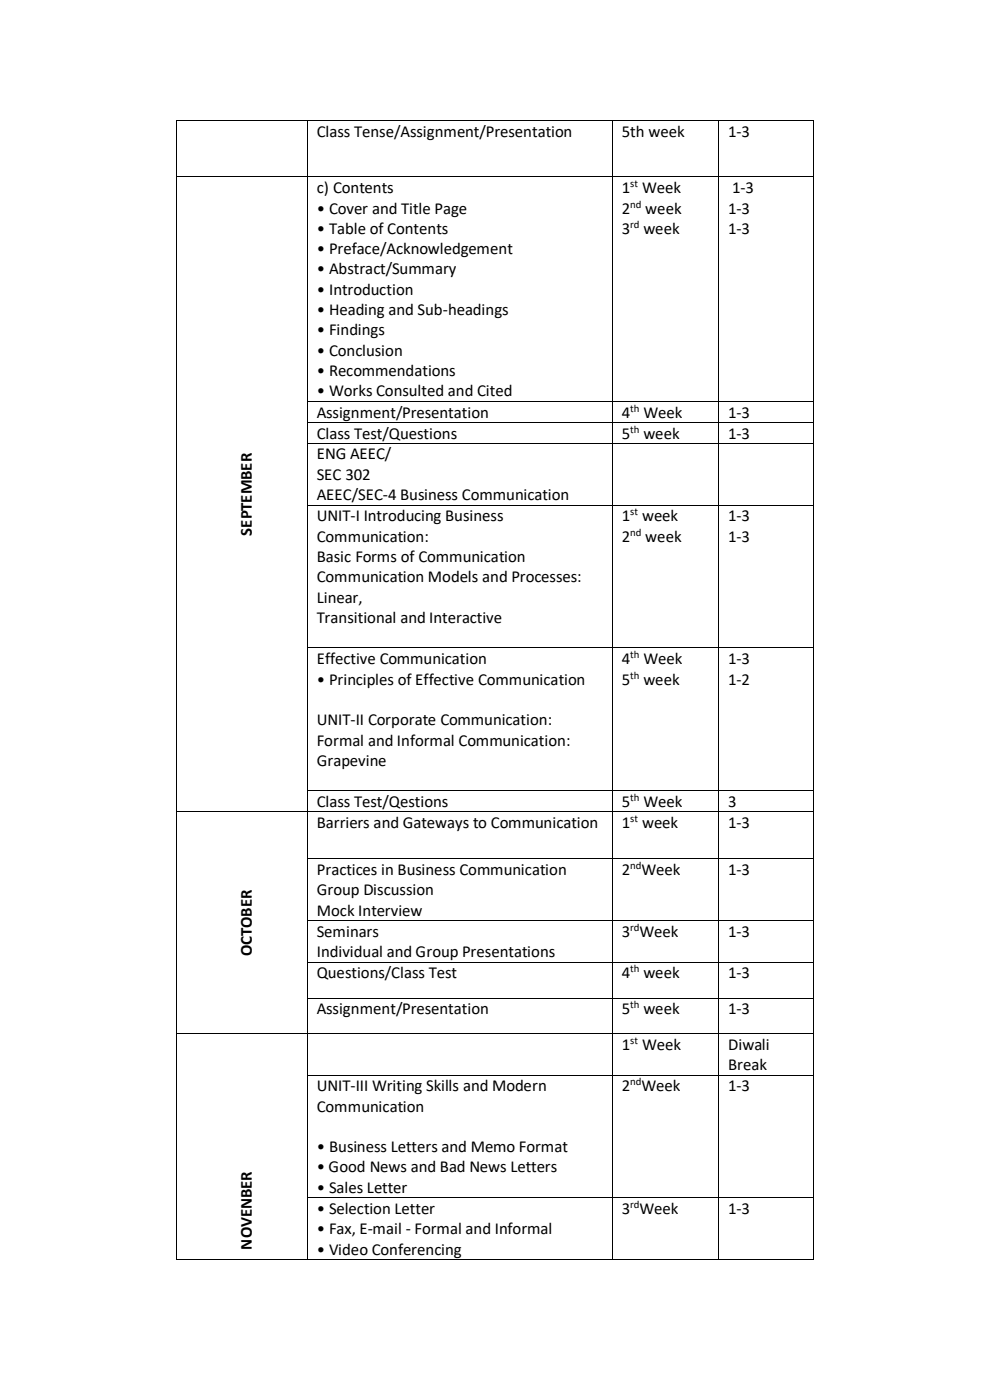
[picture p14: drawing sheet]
<svg xmlns="http://www.w3.org/2000/svg" width="210mm" height="297mm" viewBox="0 0 210 297" stroke-linecap="round" stroke-linejoin="round" font-family="sans-serif">
<defs><g id="words">
<g font-size="3.6">
<text x="67.2" y="29">Class Tense/Assignment/Presentation</text>
<text x="131.9" y="29">5th week</text>
<text x="154.4" y="29">1-3</text>
<text x="67.2" y="41">c) Contents</text>
<text x="131.9" y="41">1</text>
<text x="136.2" y="41">Week</text>
<text x="155.3" y="41">1-3</text>
<text x="67.2" y="45.3">• Cover and Title Page</text>
<text x="131.9" y="45.3">2</text>
<text x="136.9" y="45.3">week</text>
<text x="154.4" y="45.3">1-3</text>
<text x="67.2" y="49.6">• Table of Contents</text>
<text x="67.2" y="54">• Preface/Acknowledgement</text>
<text x="131.9" y="49.6">3</text>
<text x="136.4" y="49.6">week</text>
<text x="154.4" y="49.6">1-3</text>
<text x="67.2" y="58.2">• Abstract/Summary</text>
<text x="67.2" y="62.5">• Introduction</text>
<text x="67.2" y="66.8">• Heading and Sub-headings</text>
<text x="67.2" y="71.1">• Findings</text>
<text x="67.2" y="75.5">• Conclusion</text>
<text x="67.2" y="79.8">• Recommendations</text>
<text x="67.2" y="84.1">• Works Consulted and Cited</text>
<text x="67.2" y="88.6">Assignment/Presentation</text>
<text x="131.9" y="88.6">4</text>
<text x="136.4" y="88.6">Week</text>
<text x="154.4" y="88.6">1-3</text>
<text x="67.2" y="93.1">Class Test/Questions</text>
<text x="131.9" y="93.1">5</text>
<text x="136.4" y="93.1">week</text>
<text x="154.4" y="93.1">1-3</text>
<text x="67.2" y="97.5">ENG AEEC/</text>
<text x="67.2" y="101.8">SEC 302</text>
<text x="67.2" y="106.1">AEEC/SEC-4 Business Communication</text>
<text x="53.4" y="113.7" transform="rotate(-90 53.4 113.7)">SEPTEMBER</text>
<text x="67.2" y="110.6">UNIT-I Introducing Business</text>
<text x="131.9" y="110.6">1</text>
<text x="136.2" y="110.6">week</text>
<text x="154.4" y="110.6">1-3</text>
<text x="67.2" y="114.9">Communication:</text>
<text x="67.2" y="119.2">Basic Forms of Communication</text>
<text x="131.9" y="114.9">2</text>
<text x="136.9" y="114.9">week</text>
<text x="154.4" y="114.9">1-3</text>
<text x="67.2" y="123.6">Communication Models and Processes:</text>
<text x="67.2" y="127.9">Linear,</text>
<text x="67.2" y="132.1">Transitional and Interactive</text>
<text x="67.2" y="140.9">Effective Communication</text>
<text x="131.9" y="140.9">4</text>
<text x="136.4" y="140.9">Week</text>
<text x="154.4" y="140.9">1-3</text>
<text x="67.2" y="145.2">• Principles of Effective Communication</text>
<text x="131.9" y="145.2">5</text>
<text x="136.4" y="145.2">week</text>
<text x="154.4" y="145.2">1-2</text>
<text x="67.2" y="153.9">UNIT-II Corporate Communication:</text>
<text x="67.2" y="158.2">Formal and Informal Communication:</text>
<text x="67.2" y="162.5">Grapevine</text>
<text x="67.2" y="171.2">Class Test/Qestions</text>
<text x="131.9" y="171.2">5</text>
<text x="136.4" y="171.2">Week</text>
<text x="154.4" y="171.2">3</text>
<text x="67.2" y="175.7">Barriers and Gateways to Communication</text>
<text x="131.9" y="175.7">1</text>
<text x="136.2" y="175.7">week</text>
<text x="154.4" y="175.7">1-3</text>
<text x="67.2" y="185.6">Practices in Business Communication</text>
<text x="131.9" y="185.6">2 Week</text>
<text x="154.4" y="185.6">1-3</text>
<text x="67.2" y="190">Group Discussion</text>
<text x="67.2" y="194.3">Mock Interview</text>
<text x="53.4" y="202.8" transform="rotate(-90 53.4 202.8)">OCTOBER</text>
<text x="67.2" y="198.8">Seminars</text>
<text x="67.2" y="203.1">Individual and Group Presentations</text>
<text x="131.9" y="198.8">3 Week</text>
<text x="154.4" y="198.8">1-3</text>
<text x="67.2" y="207.6">Questions/Class Test</text>
<text x="131.9" y="207.6">4</text>
<text x="136.4" y="207.6">week</text>
<text x="154.4" y="207.6">1-3</text>
<text x="67.2" y="215.2">Assignment/Presentation</text>
<text x="131.9" y="215.2">5</text>
<text x="136.4" y="215.2">week</text>
<text x="154.4" y="215.2">1-3</text>
<text x="131.9" y="222.7">1</text>
<text x="136.2" y="222.7">Week</text>
<text x="154.4" y="222.7">Diwali</text>
<text x="154.4" y="227.1">Break</text>
<text x="67.2" y="231.5">UNIT-III Writing Skills and Modern</text>
<text x="131.9" y="231.5">2 Week</text>
<text x="154.4" y="231.5">1-3</text>
<text x="67.2" y="235.9">Communication</text>
<text x="67.2" y="244.4">• Business Letters and Memo Format</text>
<text x="67.2" y="248.7">• Good News and Bad News Letters</text>
<text x="67.2" y="253.1">• Sales Letter</text>
<text x="67.2" y="257.5">• Selection Letter</text>
<text x="131.9" y="257.5">3 Week</text>
<text x="154.4" y="257.5">1-3</text>
<text x="67.2" y="261.9">• Fax, E-mail - Formal and Informal</text>
<text x="53.4" y="265.1" transform="rotate(-90 53.4 265.1)">NOVENBER</text>
<text x="67.2" y="266.2">• Video Conferencing</text>
</g>
<g font-size="2.3">
<text x="133.7" y="39.7">st</text>
<text x="133.7" y="44">nd</text>
<text x="133.7" y="48.4">rd</text>
<text x="133.7" y="87.3">th</text>
<text x="133.7" y="91.8">th</text>
<text x="133.7" y="109.3">st</text>
<text x="133.7" y="113.7">nd</text>
<text x="133.7" y="139.7">th</text>
<text x="133.7" y="144">th</text>
<text x="133.7" y="170">th</text>
<text x="133.7" y="174.5">st</text>
<text x="133.7" y="184.4">nd</text>
<text x="133.7" y="197.5">rd</text>
<text x="133.7" y="206.3">th</text>
<text x="133.7" y="213.9">th</text>
<text x="133.7" y="221.5">st</text>
<text x="133.7" y="230.3">nd</text>
<text x="133.7" y="256.3">rd</text>
</g>
</g></defs>
<g fill="#000">
<path d="M37.4 25.4h.1v.2h-.1z" fill-rule="evenodd"/>
<path d="M37.4 25.4h.1v.2h-.1z" fill-rule="evenodd"/>
<path d="M37.4 37.4h.1v.2h-.1z" fill-rule="evenodd"/>
<path d="M65.1 25.4h.2v.2h-.2z" fill-rule="evenodd"/>
<path d="M65.1 37.4h.2v.2h-.2z" fill-rule="evenodd"/>
<path d="M129.8 25.4h.2v.2h-.2z" fill-rule="evenodd"/>
<path d="M129.8 37.4h.2v.2h-.2z" fill-rule="evenodd"/>
<path d="M152.4 25.4h.1v.2h-.1z" fill-rule="evenodd"/>
<path d="M152.4 37.4h.1v.2h-.1z" fill-rule="evenodd"/>
<path d="M172.4 25.4h.2v.2h-.2z" fill-rule="evenodd"/>
<path d="M172.4 25.4h.2v.2h-.2z" fill-rule="evenodd"/>
<path d="M172.4 37.4h.2v.2h-.2z" fill-rule="evenodd"/>
<path d="M37.4 85h.1v.2h-.1z" fill-rule="evenodd"/>
<path d="M37.4 89.5h.1v.2h-.1z" fill-rule="evenodd"/>
<path d="M37.4 94h.1v.2h-.1z" fill-rule="evenodd"/>
<path d="M65.1 85h.2v.2h-.2z" fill-rule="evenodd"/>
<path d="M65.1 89.5h.2v.2h-.2z" fill-rule="evenodd"/>
<path d="M65.1 94h.2v.2h-.2z" fill-rule="evenodd"/>
<path d="M129.8 85h.2v.2h-.2z" fill-rule="evenodd"/>
<path d="M129.8 89.5h.2v.2h-.2z" fill-rule="evenodd"/>
<path d="M129.8 94h.2v.2h-.2z" fill-rule="evenodd"/>
<path d="M152.4 85h.1v.2h-.1z" fill-rule="evenodd"/>
<path d="M152.4 89.5h.1v.2h-.1z" fill-rule="evenodd"/>
<path d="M152.4 94h.1v.2h-.1z" fill-rule="evenodd"/>
<path d="M172.4 85h.2v.2h-.2z" fill-rule="evenodd"/>
<path d="M172.4 89.5h.2v.2h-.2z" fill-rule="evenodd"/>
<path d="M172.4 94h.2v.2h-.2z" fill-rule="evenodd"/>
<path d="M37.4 107.1h.1v.1h-.1z" fill-rule="evenodd"/>
<path d="M65.1 107.1h.2v.1h-.2z" fill-rule="evenodd"/>
<path d="M129.8 107.1h.2v.1h-.2z" fill-rule="evenodd"/>
<path d="M152.4 107.1h.1v.1h-.1z" fill-rule="evenodd"/>
<path d="M172.4 107.1h.2v.1h-.2z" fill-rule="evenodd"/>
<path d="M37.4 137.4h.1v.1h-.1z" fill-rule="evenodd"/>
<path d="M65.1 137.4h.2v.1h-.2z" fill-rule="evenodd"/>
<path d="M129.8 137.4h.2v.1h-.2z" fill-rule="evenodd"/>
<path d="M152.4 137.4h.1v.1h-.1z" fill-rule="evenodd"/>
<path d="M172.4 137.4h.2v.1h-.2z" fill-rule="evenodd"/>
<path d="M37.4 167.7h.1v.2h-.1z" fill-rule="evenodd"/>
<path d="M37.4 172.2h.1v.1h-.1z" fill-rule="evenodd"/>
<path d="M65.1 167.7h.2v.2h-.2z" fill-rule="evenodd"/>
<path d="M65.1 172.2h.2v.1h-.2z" fill-rule="evenodd"/>
<path d="M129.8 167.7h.2v.2h-.2z" fill-rule="evenodd"/>
<path d="M129.8 172.2h.2v.1h-.2z" fill-rule="evenodd"/>
<path d="M152.4 167.7h.1v.2h-.1z" fill-rule="evenodd"/>
<path d="M152.4 172.2h.1v.1h-.1z" fill-rule="evenodd"/>
<path d="M172.4 167.7h.2v.2h-.2z" fill-rule="evenodd"/>
<path d="M172.4 172.2h.2v.1h-.2z" fill-rule="evenodd"/>
<path d="M37.4 182.1h.1v.2h-.1z" fill-rule="evenodd"/>
<path d="M37.4 195.2h.1v.2h-.1z" fill-rule="evenodd"/>
<path d="M65.1 182.1h.2v.2h-.2z" fill-rule="evenodd"/>
<path d="M65.1 195.2h.2v.2h-.2z" fill-rule="evenodd"/>
<path d="M129.8 182.1h.2v.2h-.2z" fill-rule="evenodd"/>
<path d="M129.8 195.2h.2v.2h-.2z" fill-rule="evenodd"/>
<path d="M152.4 182.1h.1v.2h-.1z" fill-rule="evenodd"/>
<path d="M152.4 195.2h.1v.2h-.1z" fill-rule="evenodd"/>
<path d="M172.4 182.1h.2v.2h-.2z" fill-rule="evenodd"/>
<path d="M172.4 195.2h.2v.2h-.2z" fill-rule="evenodd"/>
<path d="M37.4 204h.1v.2h-.1z" fill-rule="evenodd"/>
<path d="M37.4 211.6h.1v.2h-.1z" fill-rule="evenodd"/>
<path d="M37.4 219.2h.1v.1h-.1z" fill-rule="evenodd"/>
<path d="M65.1 204h.2v.2h-.2z" fill-rule="evenodd"/>
<path d="M65.1 211.6h.2v.2h-.2z" fill-rule="evenodd"/>
<path d="M65.1 219.2h.2v.1h-.2z" fill-rule="evenodd"/>
<path d="M129.8 204h.2v.2h-.2z" fill-rule="evenodd"/>
<path d="M129.8 211.6h.2v.2h-.2z" fill-rule="evenodd"/>
<path d="M129.8 219.2h.2v.1h-.2z" fill-rule="evenodd"/>
<path d="M152.4 204h.1v.2h-.1z" fill-rule="evenodd"/>
<path d="M152.4 211.6h.1v.2h-.1z" fill-rule="evenodd"/>
<path d="M152.4 219.2h.1v.1h-.1z" fill-rule="evenodd"/>
<path d="M172.4 204h.2v.2h-.2z" fill-rule="evenodd"/>
<path d="M172.4 211.6h.2v.2h-.2z" fill-rule="evenodd"/>
<path d="M172.4 219.2h.2v.1h-.2z" fill-rule="evenodd"/>
<path d="M37.4 228h.1v.2h-.1z" fill-rule="evenodd"/>
<path d="M65.1 228h.2v.2h-.2z" fill-rule="evenodd"/>
<path d="M129.8 228h.2v.2h-.2z" fill-rule="evenodd"/>
<path d="M152.4 228h.1v.2h-.1z" fill-rule="evenodd"/>
<path d="M172.4 228h.2v.2h-.2z" fill-rule="evenodd"/>
<path d="M37.4 254h.1v.2h-.1z" fill-rule="evenodd"/>
<path d="M65.1 254h.2v.2h-.2z" fill-rule="evenodd"/>
<path d="M129.8 254h.2v.2h-.2z" fill-rule="evenodd"/>
<path d="M152.4 254h.1v.2h-.1z" fill-rule="evenodd"/>
<path d="M172.4 254h.2v.2h-.2z" fill-rule="evenodd"/>
<path d="M37.4 267.1h.1v.2h-.1z" fill-rule="evenodd"/>
<path d="M37.4 267.1h.1v.2h-.1z" fill-rule="evenodd"/>
<path d="M65.1 267.1h.2v.2h-.2z" fill-rule="evenodd"/>
<path d="M129.8 267.1h.2v.2h-.2z" fill-rule="evenodd"/>
<path d="M152.4 267.1h.1v.2h-.1z" fill-rule="evenodd"/>
<path d="M172.4 267.1h.2v.2h-.2z" fill-rule="evenodd"/>
<path d="M172.4 267.1h.2v.2h-.2z" fill-rule="evenodd"/>
</g>
<g fill="none" stroke="#000" stroke-width=".21">
<path d="M37.4 25.6v11.8M37.4 37.6v47.4M37.5 25.5h27.6M37.5 37.5h27.6M65.2 25.6v11.8M65.2 37.6v47.4M65.3 25.5h64.5M65.3 37.5h64.5M129.9 25.6v11.8M129.9 37.6v47.4M130 25.5h22.4M130 37.5h22.4"/>
<path d="M152.5 25.6v11.8M152.5 37.6v47.4M152.5 25.5h19.9M152.5 37.5h19.9M172.5 25.6v11.8M172.5 37.6v47.4M37.4 85.2v4.3M37.4 89.7v4.3M37.4 94.2v12.9M65.2 85.2v4.3M65.2 89.7v4.3M65.2 94.2v12.9"/>
<path d="M65.3 85.1h64.5M65.3 89.6h64.5M65.3 94.1h64.5M129.9 85.2v4.3M129.9 89.7v4.3M129.9 94.2v12.9M130 85.1h22.4M130 89.6h22.4M130 94.1h22.4M152.5 85.2v4.3M152.5 89.7v4.3M152.5 94.2v12.9"/>
<path d="M152.5 85.1h19.9M152.5 89.6h19.9M152.5 94.1h19.9M172.5 85.2v4.3M172.5 89.7v4.3M172.5 94.2v12.9M37.4 107.2v30.2M65.2 107.2v30.2M65.3 107.1h64.5M129.9 107.2v30.2M130 107.1h22.4M152.5 107.2v30.2"/>
<path d="M152.5 107.1h19.9M172.5 107.2v30.2M37.4 137.5v30.2M65.2 137.5v30.2M65.3 137.5h64.5M129.9 137.5v30.2M130 137.5h22.4M152.5 137.5v30.2M152.5 137.5h19.9M172.5 137.5v30.2M37.4 167.9v4.3M37.4 172.3v9.8"/>
<path d="M37.5 172.3h27.6M65.2 167.9v4.3M65.2 172.3v9.8M65.3 167.8h64.5M65.3 172.3h64.5M129.9 167.9v4.3M129.9 172.3v9.8M130 167.8h22.4M130 172.3h22.4M152.5 167.9v4.3M152.5 172.3v9.8M152.5 167.8h19.9"/>
<path d="M152.5 172.3h19.9M172.5 167.9v4.3M172.5 172.3v9.8M37.4 182.3v12.9M37.4 195.4v8.6M65.2 182.3v12.9M65.2 195.4v8.6M65.3 182.2h64.5M65.3 195.3h64.5M129.9 182.3v12.9M129.9 195.4v8.6M130 182.2h22.4"/>
<path d="M130 195.3h22.4M152.5 182.3v12.9M152.5 195.4v8.6M152.5 182.2h19.9M152.5 195.3h19.9M172.5 182.3v12.9M172.5 195.4v8.6M37.4 204.2v7.4M37.4 211.8v7.4M37.4 219.3v8.7M37.5 219.3h27.6M65.2 204.2v7.4"/>
<path d="M65.2 211.8v7.4M65.2 219.3v8.7M65.3 204.1h64.5M65.3 211.7h64.5M65.3 219.3h64.5M129.9 204.2v7.4M129.9 211.8v7.4M129.9 219.3v8.7M130 204.1h22.4M130 211.7h22.4M130 219.3h22.4M152.5 204.2v7.4"/>
<path d="M152.5 211.8v7.4M152.5 219.3v8.7M152.5 204.1h19.9M152.5 211.7h19.9M152.5 219.3h19.9M172.5 204.2v7.4M172.5 211.8v7.4M172.5 219.3v8.7M37.4 228.2v25.8M65.2 228.2v25.8M65.3 228.1h64.5M129.9 228.2v25.8"/>
<path d="M130 228.1h22.4M152.5 228.2v25.8M152.5 228.1h19.9M172.5 228.2v25.8M37.4 254.2v12.9M65.2 254.2v12.9M65.3 254.1h64.5M129.9 254.2v12.9M130 254.1h22.4M152.5 254.2v12.9M152.5 254.1h19.9M172.5 254.2v12.9"/>
<path d="M37.5 267.2h27.6M65.3 267.2h64.5M130 267.2h22.4M152.5 267.2h19.9"/>
</g>
<use href="#words"/>
</svg>
